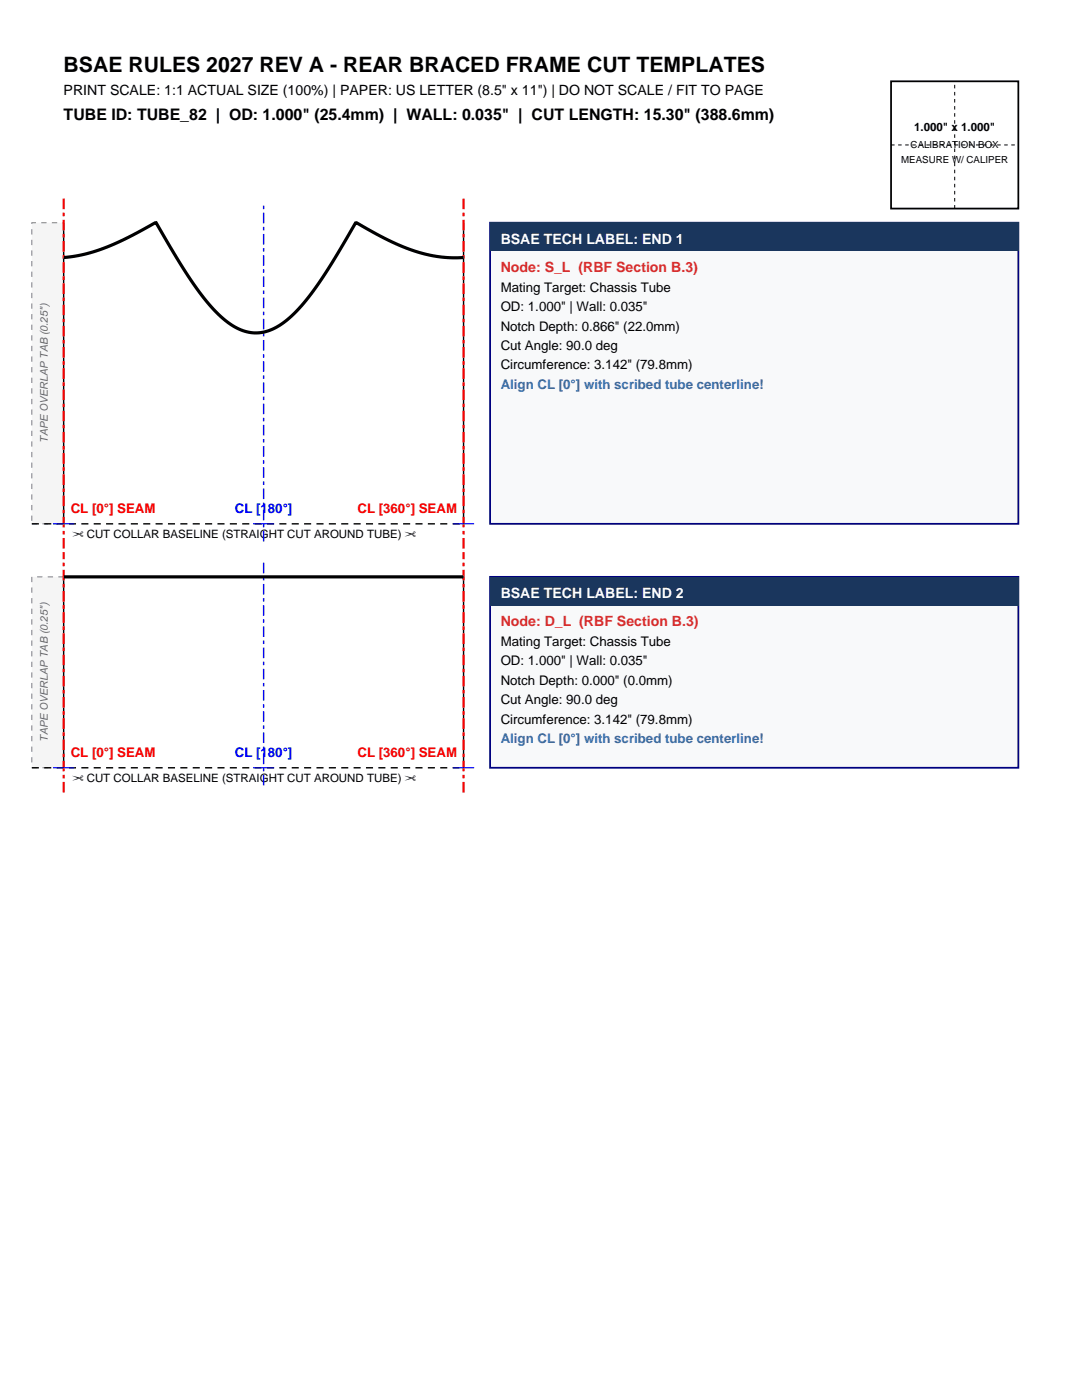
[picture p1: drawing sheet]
<svg xmlns="http://www.w3.org/2000/svg" width="216mm" height="279mm" viewBox="0 0 216 279" stroke-linecap="round" stroke-linejoin="round" font-family="sans-serif">
<defs><g id="words">
<text font-size="4.2" x="12.7" y="14.5">BSAE RULES 2027 REV A - REAR BRACED FRAME CUT TEMPLATES</text>
<text font-size="3.2" x="12.7" y="24">TUBE ID: TUBE_82 | OD: 1.000&quot; (25.4mm) | WALL: 0.035&quot; | CUT LENGTH: 15.30&quot; (388.6mm)</text>
<text font-size="2.8" x="12.7" y="19.1">PRINT SCALE: 1:1 ACTUAL SIZE (100%) | PAPER: US LETTER (8.5&quot; x 11&quot;) | DO NOT SCALE / FIT TO PAGE</text>
<g font-size="2.8" fill="#fff">
<text x="99.9" y="48.7">BSAE TECH LABEL: END 1</text>
<text x="99.9" y="119.4">BSAE TECH LABEL: END 2</text>
</g>
<g font-size="2.8" fill="#c53030">
<text x="99.9" y="54.3">Node: S_L (RBF Section B.3)</text>
<text x="99.9" y="125">Node: D_L (RBF Section B.3)</text>
</g>
<g font-size="2.6">
<text x="99.9" y="58.2">Mating Target: Chassis Tube</text>
<text x="99.9" y="62.1">OD: 1.000&quot; | Wall: 0.035&quot;</text>
<text x="99.9" y="66">Notch Depth: 0.866&quot; (22.0mm)</text>
<text x="99.9" y="69.8">Cut Angle: 90.0 deg</text>
<text x="99.9" y="73.7">Circumference: 3.142&quot; (79.8mm)</text>
<text x="99.9" y="128.9">Mating Target: Chassis Tube</text>
<text x="99.9" y="132.8">OD: 1.000&quot; | Wall: 0.035&quot;</text>
<text x="99.9" y="136.6">Notch Depth: 0.000&quot; (0.0mm)</text>
<text x="99.9" y="140.5">Cut Angle: 90.0 deg</text>
<text x="99.9" y="144.4">Circumference: 3.142&quot; (79.8mm)</text>
</g>
<g font-size="2.6" fill="#2b6cb0">
<text x="99.9" y="77.6">Align CL [0°] with scribed tube centerline!</text>
<text x="99.9" y="148.3">Align CL [0°] with scribed tube centerline!</text>
</g>
<g font-size="2.6" fill="#f00">
<text x="14.1" y="102.4">CL [0°] SEAM</text>
<text x="71.3" y="102.4">CL [360°] SEAM</text>
<text x="14.1" y="151.1">CL [0°] SEAM</text>
<text x="71.3" y="151.1">CL [360°] SEAM</text>
</g>
<g font-size="2.6" fill="#00f">
<text x="46.9" y="102.4">CL [180°]</text>
<text x="46.9" y="151.1">CL [180°]</text>
</g>
<g font-size="2.3">
<text x="182.4" y="26.1">1.000&quot; x 1.000&quot;</text>
<text x="14.5" y="107.4">✂ CUT COLLAR BASELINE (STRAIGHT CUT AROUND TUBE) ✂</text>
<text x="14.5" y="156">✂ CUT COLLAR BASELINE (STRAIGHT CUT AROUND TUBE) ✂</text>
</g>
<g font-size="2.1" fill="#696969">
<text x="9.5" y="88.3" transform="rotate(-90 9.5 88.3)">TAPE OVERLAP TAB (0.25&quot;)</text>
<text x="9.5" y="148" transform="rotate(-90 9.5 148)">TAPE OVERLAP TAB (0.25&quot;)</text>
</g>
<g font-size="1.9">
<text x="181.7" y="29.6">CALIBRATION BOX</text>
<text x="179.8" y="32.5">MEASURE W/ CALIPER</text>
</g>
</g></defs>
<path d="M177.8 16.2h25.4v25.4h-25.4z" fill="none" stroke="#000" stroke-width=".35"/>
<path d="M177.8 28.9h25.4M190.5 41.6v-25.4" fill="none" stroke="#000" stroke-width=".2" stroke-dasharray=".7 .7" stroke-linecap="butt"/>
<path d="M6.3 44.4h6.4v60.1h-6.4z" fill-rule="evenodd" fill="#f5f5f5" stroke="#808080" stroke-width=".2" stroke-dasharray="1.1 1.1" stroke-linecap="butt"/>
<path d="M6.3 104.5h86.2" fill="none" stroke="#000" stroke-width=".28" stroke-dasharray="1.4 1.1" stroke-linecap="butt"/>
<path d="M12.7 44.4v60.1M92.5 44.4v60.1" fill="none" stroke="#000" stroke-width=".28"/>
<path d="M12.7 109.5v-70M92.5 109.5v-70" fill="none" stroke="#f00" stroke-width=".42" stroke-dasharray="2.1 .7 .7 .7" stroke-linecap="butt"/>
<path d="M52.6 108.1v-67.2" fill="none" stroke="#00f" stroke-width=".28" stroke-dasharray="2.1 .7 .7 .7" stroke-linecap="butt"/>
<path d="M10.6 104.5h4.2M50.5 104.5h4.2M90.4 104.5h4.2" fill="none" stroke="#00f" stroke-width=".21"/>
<path d="M12.7 51.4l4-.6 4-1.3 4.2-1.8 6.2-3.3 4 6.9 2.9 4.5 2.7 3.7 2.7 3a10.9 10.9 0 0 0 8.2 3.9 12.7 12.7 0 0 0 8-4.8l2.4-2.9 2.5-3.5 6.4-10.7h.3l7.1 3.8 4.6 1.9 2.5 .6 2.4 .5 2.3 .1h2.4" fill="none" stroke="#000" stroke-width=".63" stroke-linecap="butt"/>
<path d="M97.8 44.4h105.4v60.1h-105.4z" fill-rule="evenodd" fill="#f8f9fa" stroke="#000080" stroke-width=".35"/>
<path d="M97.8 44.4h105.4v5.7h-105.4z" fill-rule="evenodd" fill="#1a365d"/>
<path d="M6.3 115.1h6.4v38.1h-6.4z" fill-rule="evenodd" fill="#f5f5f5" stroke="#808080" stroke-width=".2" stroke-dasharray="1.1 1.1" stroke-linecap="butt"/>
<path d="M6.3 153.2h86.2" fill="none" stroke="#000" stroke-width=".28" stroke-dasharray="1.4 1.1" stroke-linecap="butt"/>
<path d="M12.7 115.1v38.1M92.5 115.1v38.1" fill="none" stroke="#000" stroke-width=".28"/>
<path d="M12.7 158.2v-48M92.5 158.2v-48" fill="none" stroke="#f00" stroke-width=".42" stroke-dasharray="2.1 .7 .7 .7" stroke-linecap="butt"/>
<path d="M52.6 156.8v-45.2" fill="none" stroke="#00f" stroke-width=".28" stroke-dasharray="2.1 .7 .7 .7" stroke-linecap="butt"/>
<path d="M10.6 153.2h4.2M50.5 153.2h4.2M90.4 153.2h4.2" fill="none" stroke="#00f" stroke-width=".21"/>
<path d="M12.7 115.1h79.8" fill="none" stroke="#000" stroke-width=".63" stroke-linecap="butt"/>
<path d="M97.8 115.1h105.4v38.1h-105.4z" fill-rule="evenodd" fill="#f8f9fa" stroke="#000080" stroke-width=".35"/>
<path d="M97.8 115.1h105.4v5.7h-105.4z" fill-rule="evenodd" fill="#1a365d"/>
<use href="#words"/>
</svg>
